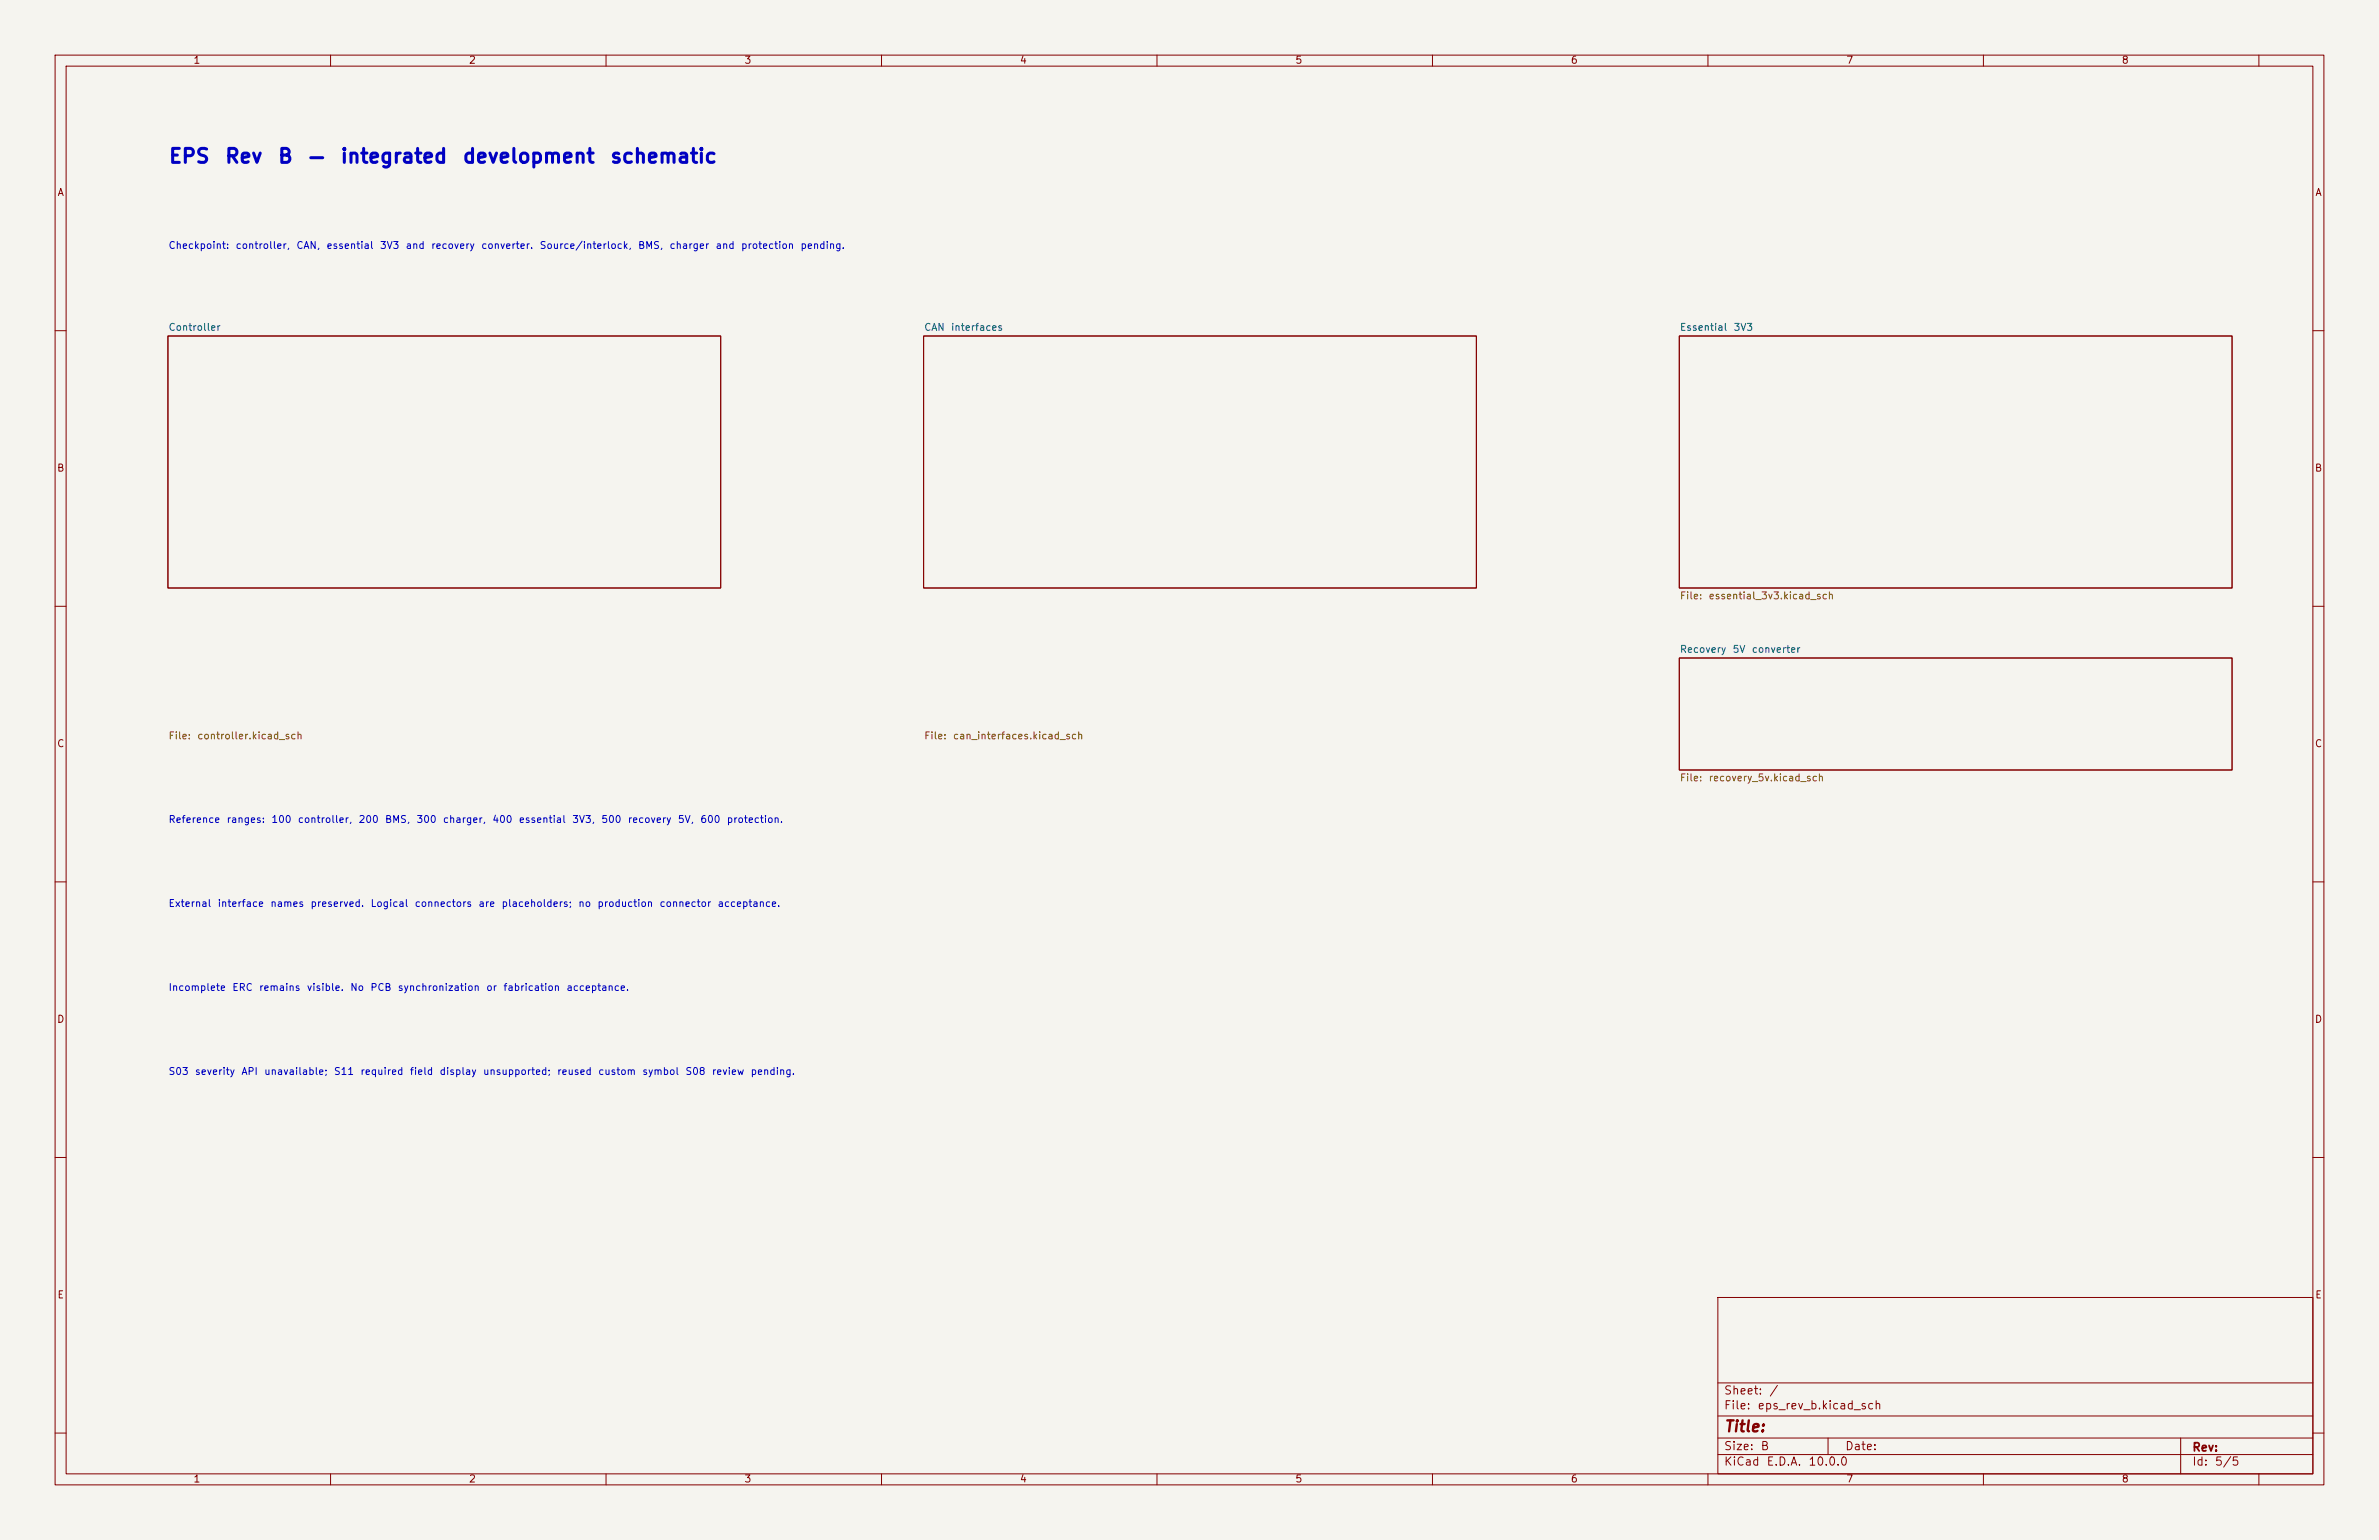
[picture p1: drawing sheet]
<svg xmlns="http://www.w3.org/2000/svg" width="432mm" height="279mm" viewBox="0 0 432 279" stroke-linecap="round" stroke-linejoin="round" font-family="sans-serif">
<defs><g id="words">
<g font-size="2.5" fill="#0000c2">
<text x="30.5" y="30.2">EPS</text>
<text x="40.7" y="30.2">Rev</text>
<text x="50.3" y="30.2">B</text>
<text x="55.8" y="30.2">—</text>
<text x="61.6" y="30.2">integrated</text>
<text x="83.8" y="30.2">development</text>
<text x="110.6" y="30.2">schematic</text>
</g>
<text font-size="2" fill="#840000" x="312.8" y="260.3">Title:</text>
<g font-size="1.5" fill="#840000">
<text x="312.8" y="256.1">File:</text>
<text x="312.8" y="253.4">Sheet:</text>
<text x="318.9" y="256.1">eps_rev_b.kicad_sch</text>
<text x="321" y="253.4">/</text>
<text x="312.8" y="263.5">Size:</text>
<text x="319.5" y="263.5">B</text>
<text x="334.8" y="263.5">Date:</text>
<text x="397.8" y="263.7">Rev:</text>
<text x="312.8" y="266.3">KiCad</text>
<text x="320.5" y="266.3">E.D.A.</text>
<text x="328.1" y="266.3">10.0.0</text>
<text x="397.8" y="266.3">Id:</text>
<text x="401.9" y="266.3">5/5</text>
</g>
<g font-size="1.3" fill="#840000">
<text x="35" y="11.9">1</text>
<text x="85" y="11.9">2</text>
<text x="135" y="11.9">3</text>
<text x="185" y="11.9">4</text>
<text x="235" y="11.9">5</text>
<text x="285" y="11.9">6</text>
<text x="335" y="11.9">7</text>
<text x="385" y="11.9">8</text>
<text x="10.3" y="35.9">A</text>
<text x="420.1" y="35.9">A</text>
<text x="10.3" y="85.9">B</text>
<text x="420.1" y="85.9">B</text>
<text x="10.3" y="135.9">C</text>
<text x="420.1" y="135.9">C</text>
<text x="10.3" y="185.9">D</text>
<text x="420.1" y="185.9">D</text>
<text x="10.3" y="235.9">E</text>
<text x="420.1" y="235.9">E</text>
<text x="35" y="269.3">1</text>
<text x="85" y="269.3">2</text>
<text x="135" y="269.3">3</text>
<text x="185" y="269.3">4</text>
<text x="235" y="269.3">5</text>
<text x="285" y="269.3">6</text>
<text x="335" y="269.3">7</text>
<text x="385" y="269.3">8</text>
</g>
<g font-size="1.3" fill="#0000c2">
<text x="30.5" y="45.5">Checkpoint:</text>
<text x="42.7" y="45.5">controller,</text>
<text x="53.7" y="45.5">CAN,</text>
<text x="59.2" y="45.5">essential</text>
<text x="68.8" y="45.5">3V3</text>
<text x="73.5" y="45.5">and</text>
<text x="78.1" y="45.5">recovery</text>
<text x="87.2" y="45.5">converter.</text>
<text x="97.8" y="45.5">Source/interlock,</text>
<text x="115.7" y="45.5">BMS,</text>
<text x="121.4" y="45.5">charger</text>
<text x="129.8" y="45.5">and</text>
<text x="134.4" y="45.5">protection</text>
<text x="145.2" y="45.5">pending.</text>
<text x="30.5" y="149.6">Reference</text>
<text x="41" y="149.6">ranges:</text>
<text x="49.2" y="149.6">100</text>
<text x="53.9" y="149.6">controller,</text>
<text x="65" y="149.6">200</text>
<text x="69.8" y="149.6">BMS,</text>
<text x="75.5" y="149.6">300</text>
<text x="80.3" y="149.6">charger,</text>
<text x="89.3" y="149.6">400</text>
<text x="94.1" y="149.6">essential</text>
<text x="103.8" y="149.6">3V3,</text>
<text x="109" y="149.6">500</text>
<text x="113.8" y="149.6">recovery</text>
<text x="122.9" y="149.6">5V,</text>
<text x="127" y="149.6">600</text>
<text x="131.8" y="149.6">protection.</text>
<text x="30.5" y="164.9">External</text>
<text x="39.4" y="164.9">interface</text>
<text x="49" y="164.9">names</text>
<text x="56.2" y="164.9">preserved.</text>
<text x="67.2" y="164.9">Logical</text>
<text x="75.2" y="164.9">connectors</text>
<text x="86.7" y="164.9">are</text>
<text x="90.9" y="164.9">placeholders;</text>
<text x="104.9" y="164.9">no</text>
<text x="108.3" y="164.9">production</text>
<text x="119.6" y="164.9">connector</text>
<text x="130.1" y="164.9">acceptance.</text>
<text x="30.5" y="180.1">Incomplete</text>
<text x="42.1" y="180.1">ERC</text>
<text x="46.9" y="180.1">remains</text>
<text x="55.6" y="180.1">visible.</text>
<text x="63.5" y="180.1">No</text>
<text x="67.1" y="180.1">PCB</text>
<text x="72.1" y="180.1">synchronization</text>
<text x="88.1" y="180.1">or</text>
<text x="91.3" y="180.1">fabrication</text>
<text x="102.7" y="180.1">acceptance.</text>
<text x="30.5" y="195.3">S03</text>
<text x="35.3" y="195.3">severity</text>
<text x="43.7" y="195.3">API</text>
<text x="47.8" y="195.3">unavailable;</text>
<text x="60.5" y="195.3">S11</text>
<text x="65.3" y="195.3">required</text>
<text x="74.3" y="195.3">field</text>
<text x="79.7" y="195.3">display</text>
<text x="87.6" y="195.3">unsupported;</text>
<text x="101" y="195.3">reused</text>
<text x="108.5" y="195.3">custom</text>
<text x="116.5" y="195.3">symbol</text>
<text x="124.3" y="195.3">S08</text>
<text x="129.1" y="195.3">review</text>
<text x="136.1" y="195.3">pending.</text>
</g>
<g font-size="1.3" fill="#006464">
<text x="30.5" y="60.3">Controller</text>
<text x="167.6" y="60.3">CAN</text>
<text x="172.5" y="60.3">interfaces</text>
<text x="304.8" y="60.3">Essential</text>
<text x="314.6" y="60.3">3V3</text>
<text x="304.8" y="118.7">Recovery</text>
<text x="314.4" y="118.7">5V</text>
<text x="317.8" y="118.7">converter</text>
</g>
<g font-size="1.3" fill="#725600">
<text x="304.8" y="109">File:</text>
<text x="310" y="109">essential_3v3.kicad_sch</text>
<text x="30.5" y="134.4">File:</text>
<text x="35.7" y="134.4">controller.kicad_sch</text>
<text x="167.6" y="134.4">File:</text>
<text x="172.9" y="134.4">can_interfaces.kicad_sch</text>
<text x="304.8" y="142.1">File:</text>
<text x="310" y="142.1">recovery_5v.kicad_sch</text>
</g>
</g></defs>
<path d="M0 0h431.8v279.4h-431.8z" fill="#f5f4ef" stroke="#f5f4ef" stroke-width=".18"/>
<g fill="none" stroke="#840000" stroke-width=".18">
<path d="M10 10h411.8v259.4h-411.8zM12 12h407.8v255.4h-407.8zM60 10v2M110 10v2M160 10v2M210 10v2M260 10v2M310 10v2M360 10v2M410 10v2M10 60h2M30.5 61h100.3v45.7h-100.3z"/>
<path d="M167.6 61h100.4v45.7h-100.4zM304.8 61h100.3v45.7h-100.3zM419.8 60h2M10 110h2M304.8 119.4h100.3v20.3h-100.3zM419.8 110h2M10 160h2M419.8 160h2M10 210h2M419.8 210h2M311.8 235.4h108v32h-108zM10 260h2"/>
<path d="M311.8 256.9h108M311.8 250.9h108M419.8 260h2M60 267.4v2M110 267.4v2M160 267.4v2M210 267.4v2M260 267.4v2M310 267.4v2M311.8 263.9h108M311.8 260.9h108M331.8 260.9v3"/>
<path d="M360 267.4v2M395.8 260.9v6.5M410 267.4v2"/>
</g>
<use href="#words"/>
</svg>
